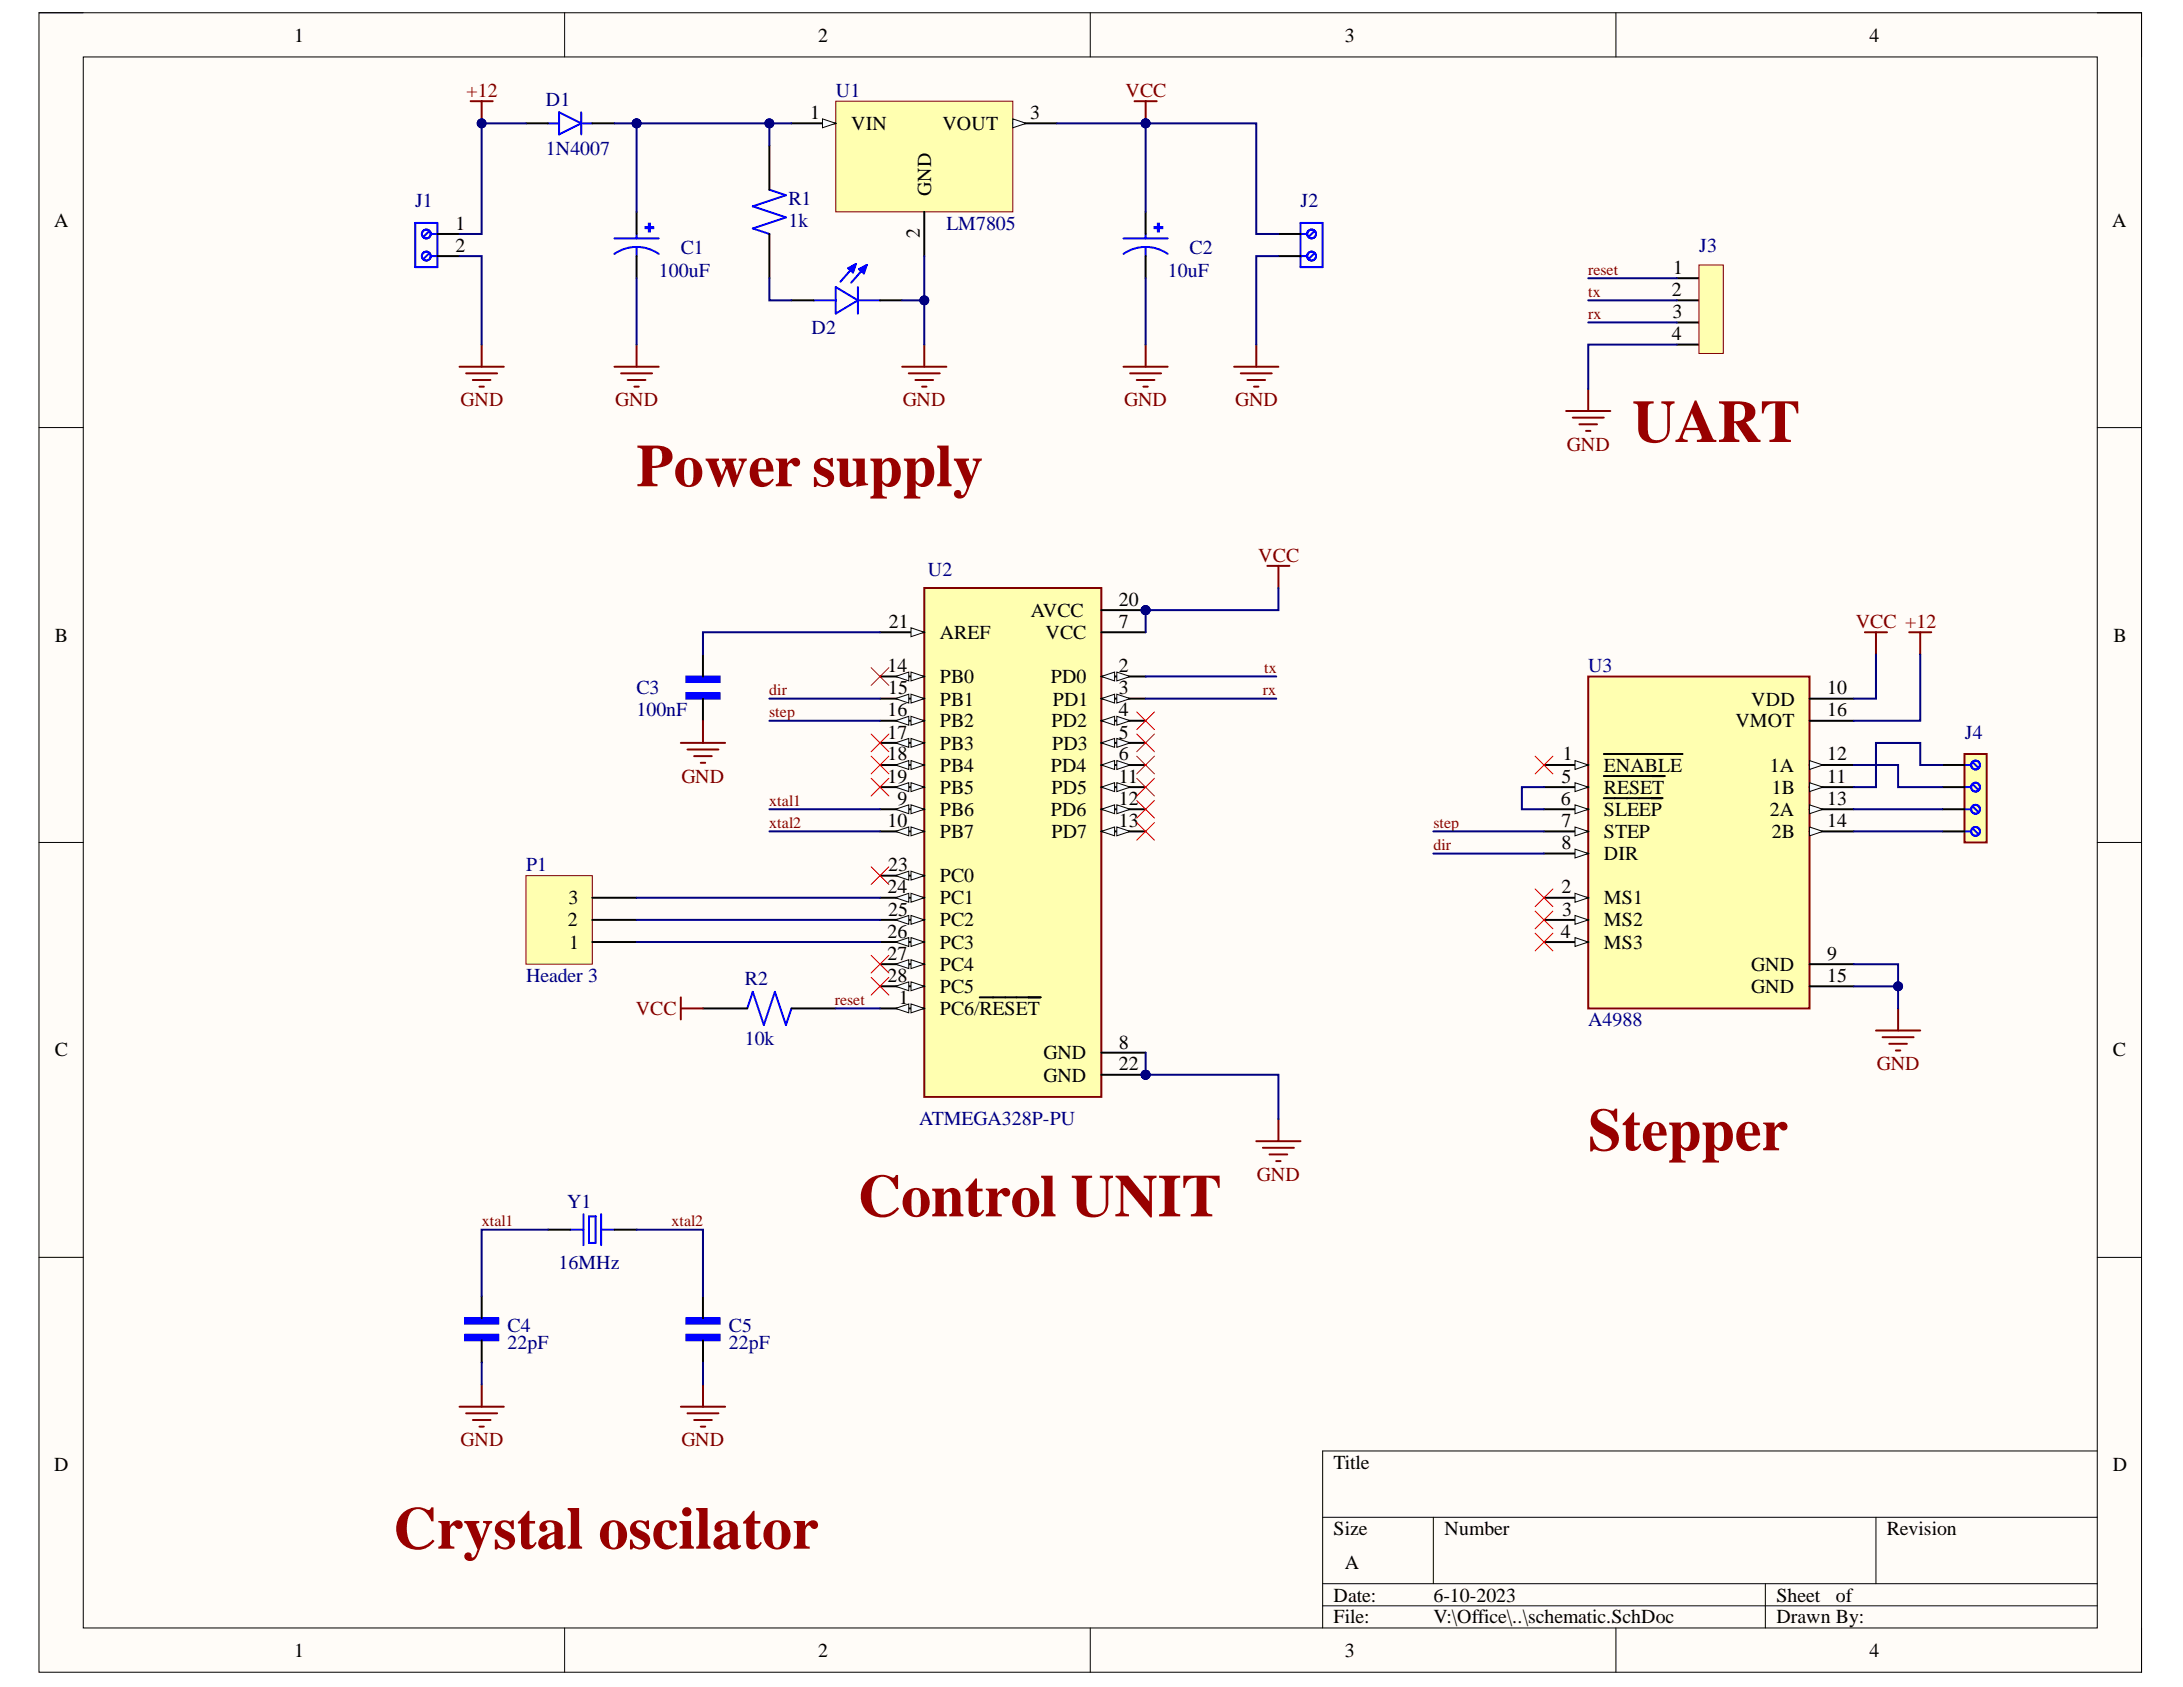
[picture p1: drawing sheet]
<svg xmlns="http://www.w3.org/2000/svg" width="279mm" height="216mm" viewBox="0 0 279 216" stroke-linecap="round" stroke-linejoin="round" font-family="sans-serif">
<defs><g id="words">
<g font-size="7.7" fill="#980000">
<text x="208.9" y="56.6">UART</text>
<text x="81.5" y="62.2">Power supply</text>
<text x="203.3" y="147.2">Stepper</text>
<text x="109.8" y="155.7">Control UNIT</text>
<text x="50.3" y="198.2">Crystal oscilator</text>
</g>
<g font-size="2.5">
<text x="37.6" y="5.3">1</text>
<text x="104.7" y="5.3">2</text>
<text x="172.1" y="5.3">3</text>
<text x="239.3" y="5.3">4</text>
<text x="103.7" y="15.2">1</text>
<text x="108.9" y="16.7">VIN</text>
<text x="120.6" y="16.7">VOUT</text>
<text x="131.9" y="15.2">3</text>
<text x="6.9" y="29">A</text>
<text x="58.3" y="29.4">1</text>
<text x="119.2" y="25.1" transform="rotate(-90 119.2 25.1)">GND</text>
<text x="270.3" y="29">A</text>
<text x="58.3" y="32.2">2</text>
<text x="117.7" y="30.5" transform="rotate(-90 117.7 30.5)">2</text>
<text x="214.2" y="35.1">1</text>
<text x="214" y="37.9">2</text>
<text x="214.1" y="40.8">3</text>
<text x="214" y="43.5">4</text>
<text x="143.2" y="77.5">20</text>
<text x="7" y="82.1">B</text>
<text x="113.8" y="80.3">21</text>
<text x="120.3" y="81.8">AREF</text>
<text x="132" y="79">AVCC</text>
<text x="133.8" y="81.8">VCC</text>
<text x="143.2" y="80.3">7</text>
<text x="270.5" y="82.1">B</text>
<text x="113.6" y="86">14</text>
<text x="113.7" y="88.9">15</text>
<text x="120.3" y="87.4">PB0</text>
<text x="134.5" y="87.4">PD0</text>
<text x="143.2" y="86">2</text>
<text x="143.2" y="88.9">3</text>
<text x="233.9" y="88.9">10</text>
<text x="113.6" y="91.7">16</text>
<text x="113.6" y="94.5">17</text>
<text x="120.3" y="90.3">PB1</text>
<text x="120.3" y="93.1">PB2</text>
<text x="120.3" y="96">PB3</text>
<text x="134.6" y="93.1">PD2</text>
<text x="134.7" y="96">PD3</text>
<text x="134.7" y="90.3">PD1</text>
<text x="143.2" y="91.7">4</text>
<text x="143.2" y="94.5">5</text>
<text x="222.1" y="93.1">VMOT</text>
<text x="224.1" y="90.3">VDD</text>
<text x="233.9" y="91.7">16</text>
<text x="113.6" y="97.3">18</text>
<text x="113.6" y="100.2">19</text>
<text x="120.3" y="98.8">PB4</text>
<text x="120.3" y="101.6">PB5</text>
<text x="134.5" y="98.8">PD4</text>
<text x="134.6" y="101.6">PD5</text>
<text x="143.2" y="97.3">6</text>
<text x="143.2" y="100.2">11</text>
<text x="199.9" y="100.2">5</text>
<text x="200" y="97.3">1</text>
<text x="205.3" y="98.8">ENABLE</text>
<text x="205.3" y="101.6">RESET</text>
<text x="226.5" y="98.8">1A</text>
<text x="226.8" y="101.6">1B</text>
<text x="233.9" y="97.3">12</text>
<text x="233.9" y="100.2">11</text>
<text x="113.6" y="105.9">10</text>
<text x="114.9" y="103">9</text>
<text x="120.3" y="104.4">PB6</text>
<text x="120.3" y="107.3">PB7</text>
<text x="134.5" y="104.4">PD6</text>
<text x="134.6" y="107.3">PD7</text>
<text x="143.2" y="103">12</text>
<text x="143.2" y="105.9">13</text>
<text x="199.8" y="103">6</text>
<text x="199.9" y="105.9">7</text>
<text x="205.3" y="104.4">SLEEP</text>
<text x="205.3" y="107.3">STEP</text>
<text x="226.5" y="104.4">2A</text>
<text x="226.8" y="107.3">2B</text>
<text x="233.9" y="103">13</text>
<text x="233.9" y="105.9">14</text>
<text x="113.7" y="111.5">23</text>
<text x="120.3" y="112.9">PC0</text>
<text x="199.9" y="108.7">8</text>
<text x="205.3" y="110.1">DIR</text>
<text x="72.7" y="118.5">2</text>
<text x="72.7" y="115.8">3</text>
<text x="113.6" y="114.3">24</text>
<text x="113.6" y="120">26</text>
<text x="113.7" y="117.2">25</text>
<text x="120.3" y="115.8">PC1</text>
<text x="120.3" y="118.5">PC2</text>
<text x="199.8" y="120">4</text>
<text x="199.9" y="114.3">2</text>
<text x="200" y="117.2">3</text>
<text x="205.3" y="115.8">MS1</text>
<text x="205.3" y="118.5">MS2</text>
<text x="72.8" y="121.4">1</text>
<text x="113.6" y="122.9">27</text>
<text x="113.6" y="125.6">28</text>
<text x="120.3" y="121.4">PC3</text>
<text x="120.3" y="124.2">PC4</text>
<text x="205.3" y="121.4">MS3</text>
<text x="224.1" y="124.2">GND</text>
<text x="233.9" y="122.9">9</text>
<text x="233.9" y="125.6">15</text>
<text x="115" y="128.5">1</text>
<text x="120.3" y="127.1">PC5</text>
<text x="120.3" y="129.9">PC6/RESET</text>
<text x="224.1" y="127.1">GND</text>
<text x="7" y="135.2">C</text>
<text x="133.6" y="135.5">GND</text>
<text x="143.2" y="134.2">8</text>
<text x="143.2" y="137">22</text>
<text x="270.4" y="135.2">C</text>
<text x="133.6" y="138.4">GND</text>
<text x="6.9" y="188.3">D</text>
<text x="170.7" y="188">Title</text>
<text x="270.4" y="188.3">D</text>
<text x="170.7" y="196.4">Size</text>
<text x="184.9" y="196.4">Number</text>
<text x="241.5" y="196.4">Revision</text>
<text x="172.1" y="200.7">A</text>
<text x="170.7" y="205">Date:</text>
<text x="170.7" y="207.8">File:</text>
<text x="183.5" y="205">6-10-2023</text>
<text x="183.5" y="207.8">V:\Office\..\schematic.SchDoc</text>
<text x="227.4" y="205">Sheet</text>
<text x="227.4" y="207.8">Drawn By:</text>
<text x="235" y="205">of</text>
<text x="37.6" y="212.1">1</text>
<text x="104.7" y="212.1">2</text>
<text x="172.1" y="212.1">3</text>
<text x="239.3" y="212.1">4</text>
</g>
<g font-size="2.5" fill="#800000">
<text x="59.7" y="12.4">+12</text>
<text x="144" y="12.4">VCC</text>
<text x="59" y="52">GND</text>
<text x="78.7" y="52">GND</text>
<text x="115.5" y="52">GND</text>
<text x="143.9" y="52">GND</text>
<text x="158.1" y="52">GND</text>
<text x="200.5" y="57.7">GND</text>
<text x="161" y="71.9">VCC</text>
<text x="237.5" y="80.3">VCC +12</text>
<text x="87.2" y="100.2">GND</text>
<text x="81.4" y="129.9">VCC</text>
<text x="240.2" y="137">GND</text>
<text x="160.9" y="151.2">GND</text>
<text x="59" y="185.1">GND</text>
<text x="87.2" y="185.1">GND</text>
</g>
<g font-size="2.5" fill="#000080">
<text x="69.9" y="13.5">D1</text>
<text x="107" y="12.4">U1</text>
<text x="69.9" y="19.8">1N4007</text>
<text x="53.1" y="26.5">J1</text>
<text x="100.9" y="26.3">R1</text>
<text x="100.9" y="29.1">1k</text>
<text x="121.1" y="29.4">LM7805</text>
<text x="166.5" y="26.5">J2</text>
<text x="84.3" y="35.4">100uF</text>
<text x="87.1" y="32.5">C1</text>
<text x="149.5" y="35.4">10uF</text>
<text x="152.3" y="32.5">C2</text>
<text x="217.5" y="32.2">J3</text>
<text x="103.9" y="42.7">D2</text>
<text x="118.8" y="73.7">U2</text>
<text x="81.5" y="88.9">C3</text>
<text x="203.3" y="86">U3</text>
<text x="81.5" y="91.7">100nF</text>
<text x="251.5" y="94.5">J4</text>
<text x="67.3" y="111.5">P1</text>
<text x="67.3" y="125.6">Header 3</text>
<text x="95.3" y="126.1">R2</text>
<text x="203.3" y="131.3">A4988</text>
<text x="95.3" y="133.8">10k</text>
<text x="117.7" y="144">ATMEGA328P-PU</text>
<text x="72.6" y="154.6">Y1</text>
<text x="71.5" y="162.3">16MHz</text>
<text x="65" y="170.5">C4</text>
<text x="65" y="172.7">22pF</text>
<text x="93.3" y="170.5">C5</text>
<text x="93.3" y="172.7">22pF</text>
</g>
<g font-size="2" fill="#800000">
<text x="203.3" y="35.2">reset</text>
<text x="203.3" y="38">tx</text>
<text x="203.3" y="40.8">rx</text>
<text x="98.5" y="88.9">dir</text>
<text x="161.6" y="88.9">rx</text>
<text x="161.8" y="86.2">tx</text>
<text x="98.5" y="91.8">step</text>
<text x="98.5" y="103.2">xtal1</text>
<text x="98.5" y="105.9">xtal2</text>
<text x="183.5" y="105.9">step</text>
<text x="183.5" y="108.8">dir</text>
<text x="106.8" y="128.6">reset</text>
<text x="61.7" y="156.9">xtal1</text>
<text x="85.9" y="156.9">xtal2</text>
</g>
</g></defs>
<path d="M5 1.6h269.1v212.4h-269.1z" fill-rule="evenodd" fill="#fffcf8"/>
<path d="M5 1.6h269.1v212.4h-269.1z" fill="none" stroke="#000" stroke-width=".13"/>
<path d="M10.7 7.3h257.7v201h-257.7z" fill-rule="evenodd" fill="#fffcf8"/>
<g fill="none" stroke="#000" stroke-width=".13">
<path d="M5 1.6h5.7M10.7 7.3h257.7v201h-257.7zM72.3 1.6v5.7M139.5 1.6v5.7M206.8 1.6v5.7M268.4 1.6h5.7v5.7M5 54.7h5.7M268.4 54.7h5.7M5 107.8h5.7M268.4 107.8h5.7M5 160.9h5.7M268.4 160.9h5.7"/>
<path d="M169.3 194.2h99.1M183.5 194.2v8.5M240.1 194.2v8.5M268.4 185.7h-99.1v22.6M72.3 208.3v5.7M139.5 208.3v5.7M169.3 202.7h99.1M169.3 205.5h99.1M206.8 208.3v5.7M225.9 202.7v5.6M274.1 208.3v5.7"/>
</g>
<circle cx="146.6" cy="78.1" r=".57" fill="#000080"/>
<circle cx="146.6" cy="78.1" r=".57" fill="none" stroke="#000080" stroke-width=".13"/>
<circle cx="146.6" cy="137.5" r=".57" fill="#000080"/>
<circle cx="146.6" cy="137.5" r=".57" fill="none" stroke="#000080" stroke-width=".13"/>
<path d="M118.3 75.3h22.7v65.1h-22.7z" fill-rule="evenodd" fill="#ffffb0"/>
<path d="M118.3 75.3h22.7v65.1h-22.7z" fill="none" stroke="#800000" stroke-width=".25"/>
<path d="M112.6 80.9h5.7" fill="none" stroke="#000" stroke-width=".25"/>
<path d="M116.6 80.3l1.7 .6-1.7 .6z" fill="#f8fcff"/>
<path d="M116.6 80.3l1.7 .6-1.7 .6z" fill="none" stroke="#000" stroke-width=".13"/>
<path d="M112.6 86.6h5.7" fill="none" stroke="#000" stroke-width=".25"/>
<path d="M116.6 86l1.7 .6-1.7 .5z" fill="#f8fcff"/>
<path d="M116.6 86l1.7 .6-1.7 .5z" fill="none" stroke="#000" stroke-width=".13"/>
<path d="M114.6 86.6l1.7-.6v1.1z" fill="#f8fcff"/>
<path d="M114.6 86.6l1.7-.6v1.1z" fill="none" stroke="#000" stroke-width=".13"/>
<path d="M112.6 89.4h5.7" fill="none" stroke="#000" stroke-width=".25"/>
<path d="M116.6 88.8l1.7 .6-1.7 .6z" fill="#f8fcff"/>
<path d="M116.6 88.8l1.7 .6-1.7 .6z" fill="none" stroke="#000" stroke-width=".13"/>
<path d="M114.6 89.4l1.7-.6v1.2z" fill="#f8fcff"/>
<path d="M114.6 89.4l1.7-.6v1.2z" fill="none" stroke="#000" stroke-width=".13"/>
<path d="M112.6 92.2h5.7" fill="none" stroke="#000" stroke-width=".25"/>
<path d="M116.6 91.7l1.7 .5-1.7 .6z" fill="#f8fcff"/>
<path d="M116.6 91.7l1.7 .5-1.7 .6z" fill="none" stroke="#000" stroke-width=".13"/>
<path d="M114.6 92.2l1.7-.5v1.1z" fill="#f8fcff"/>
<path d="M114.6 92.2l1.7-.5v1.1z" fill="none" stroke="#000" stroke-width=".13"/>
<path d="M112.6 95.1h5.7" fill="none" stroke="#000" stroke-width=".25"/>
<path d="M116.6 94.5l1.7 .6-1.7 .5z" fill="#f8fcff"/>
<path d="M116.6 94.5l1.7 .6-1.7 .5z" fill="none" stroke="#000" stroke-width=".13"/>
<path d="M114.6 95.1l1.7-.6v1.1z" fill="#f8fcff"/>
<path d="M114.6 95.1l1.7-.6v1.1z" fill="none" stroke="#000" stroke-width=".13"/>
<path d="M112.6 97.9h5.7" fill="none" stroke="#000" stroke-width=".25"/>
<path d="M116.6 97.3l1.7 .6-1.7 .6z" fill="#f8fcff"/>
<path d="M116.6 97.3l1.7 .6-1.7 .6z" fill="none" stroke="#000" stroke-width=".13"/>
<path d="M114.6 97.9l1.7-.6v1.2z" fill="#f8fcff"/>
<path d="M114.6 97.9l1.7-.6v1.2z" fill="none" stroke="#000" stroke-width=".13"/>
<path d="M112.6 100.7h5.7" fill="none" stroke="#000" stroke-width=".25"/>
<path d="M116.6 100.2l1.7 .5-1.7 .6z" fill="#f8fcff"/>
<path d="M116.6 100.2l1.7 .5-1.7 .6z" fill="none" stroke="#000" stroke-width=".13"/>
<path d="M114.6 100.7l1.7-.5v1.1z" fill="#f8fcff"/>
<path d="M114.6 100.7l1.7-.5v1.1z" fill="none" stroke="#000" stroke-width=".13"/>
<path d="M112.6 103.6h5.7" fill="none" stroke="#000" stroke-width=".25"/>
<path d="M116.6 103l1.7 .6-1.7 .5z" fill="#f8fcff"/>
<path d="M116.6 103l1.7 .6-1.7 .5z" fill="none" stroke="#000" stroke-width=".13"/>
<path d="M114.6 103.6l1.7-.6v1.1z" fill="#f8fcff"/>
<path d="M114.6 103.6l1.7-.6v1.1z" fill="none" stroke="#000" stroke-width=".13"/>
<path d="M112.6 106.4h5.7" fill="none" stroke="#000" stroke-width=".25"/>
<path d="M116.6 105.8l1.7 .6-1.7 .6z" fill="#f8fcff"/>
<path d="M116.6 105.8l1.7 .6-1.7 .6z" fill="none" stroke="#000" stroke-width=".13"/>
<path d="M114.6 106.4l1.7-.6v1.2z" fill="#f8fcff"/>
<path d="M114.6 106.4l1.7-.6v1.2z" fill="none" stroke="#000" stroke-width=".13"/>
<path d="M112.6 112.1h5.7" fill="none" stroke="#000" stroke-width=".25"/>
<path d="M116.6 111.5l1.7 .6-1.7 .5z" fill="#f8fcff"/>
<path d="M116.6 111.5l1.7 .6-1.7 .5z" fill="none" stroke="#000" stroke-width=".13"/>
<path d="M114.6 112.1l1.7-.6v1.1z" fill="#f8fcff"/>
<path d="M114.6 112.1l1.7-.6v1.1z" fill="none" stroke="#000" stroke-width=".13"/>
<path d="M112.6 114.9h5.7" fill="none" stroke="#000" stroke-width=".25"/>
<path d="M116.6 114.3l1.7 .6-1.7 .6z" fill="#f8fcff"/>
<path d="M116.6 114.3l1.7 .6-1.7 .6z" fill="none" stroke="#000" stroke-width=".13"/>
<path d="M114.6 114.9l1.7-.6v1.2z" fill="#f8fcff"/>
<path d="M114.6 114.9l1.7-.6v1.2z" fill="none" stroke="#000" stroke-width=".13"/>
<path d="M112.6 117.7h5.7" fill="none" stroke="#000" stroke-width=".25"/>
<path d="M116.6 117.2l1.7 .5-1.7 .6z" fill="#f8fcff"/>
<path d="M116.6 117.2l1.7 .5-1.7 .6z" fill="none" stroke="#000" stroke-width=".13"/>
<path d="M114.6 117.7l1.7-.5v1.1z" fill="#f8fcff"/>
<path d="M114.6 117.7l1.7-.5v1.1z" fill="none" stroke="#000" stroke-width=".13"/>
<path d="M112.6 120.6h5.7" fill="none" stroke="#000" stroke-width=".25"/>
<path d="M116.6 120l1.7 .6-1.7 .5z" fill="#f8fcff"/>
<path d="M116.6 120l1.7 .6-1.7 .5z" fill="none" stroke="#000" stroke-width=".13"/>
<path d="M114.6 120.6l1.7-.6v1.1z" fill="#f8fcff"/>
<path d="M114.6 120.6l1.7-.6v1.1z" fill="none" stroke="#000" stroke-width=".13"/>
<path d="M112.6 123.4h5.7" fill="none" stroke="#000" stroke-width=".25"/>
<path d="M116.6 122.8l1.7 .6-1.7 .6z" fill="#f8fcff"/>
<path d="M116.6 122.8l1.7 .6-1.7 .6z" fill="none" stroke="#000" stroke-width=".13"/>
<path d="M114.6 123.4l1.7-.6v1.2z" fill="#f8fcff"/>
<path d="M114.6 123.4l1.7-.6v1.2z" fill="none" stroke="#000" stroke-width=".13"/>
<path d="M112.6 126.2h5.7" fill="none" stroke="#000" stroke-width=".25"/>
<path d="M116.6 125.7l1.7 .5-1.7 .6z" fill="#f8fcff"/>
<path d="M116.6 125.7l1.7 .5-1.7 .6z" fill="none" stroke="#000" stroke-width=".13"/>
<path d="M114.6 126.2l1.7-.5v1.1z" fill="#f8fcff"/>
<path d="M114.6 126.2l1.7-.5v1.1z" fill="none" stroke="#000" stroke-width=".13"/>
<path d="M112.6 129.1h5.7" fill="none" stroke="#000" stroke-width=".25"/>
<path d="M116.6 128.5l1.7 .6-1.7 .5z" fill="#f8fcff"/>
<path d="M116.6 128.5l1.7 .6-1.7 .5z" fill="none" stroke="#000" stroke-width=".13"/>
<path d="M114.6 129.1l1.7-.6v1.1z" fill="#f8fcff"/>
<path d="M114.6 129.1l1.7-.6v1.1z" fill="none" stroke="#000" stroke-width=".13"/>
<path d="M141 78.1h5.6M125.4 127.6h7.8" fill="none" stroke="#000" stroke-width=".25"/>
<circle cx="146.6" cy="78.1" r=".57" fill="#000080"/>
<circle cx="146.6" cy="78.1" r=".57" fill="none" stroke="#000080" stroke-width=".13"/>
<path d="M141 80.9h5.6M141 86.6h5.6" fill="none" stroke="#000" stroke-width=".25"/>
<path d="M141 86.6l1.7-.6v1.1z" fill="#f8fcff"/>
<path d="M141 86.6l1.7-.6v1.1z" fill="none" stroke="#000" stroke-width=".13"/>
<path d="M142.9 86l1.7 .6-1.7 .5z" fill="#f8fcff"/>
<path d="M142.9 86l1.7 .6-1.7 .5z" fill="none" stroke="#000" stroke-width=".13"/>
<path d="M141 89.4h5.6" fill="none" stroke="#000" stroke-width=".25"/>
<path d="M141 89.4l1.7-.6v1.2z" fill="#f8fcff"/>
<path d="M141 89.4l1.7-.6v1.2z" fill="none" stroke="#000" stroke-width=".13"/>
<path d="M142.9 88.8l1.7 .6-1.7 .6z" fill="#f8fcff"/>
<path d="M142.9 88.8l1.7 .6-1.7 .6z" fill="none" stroke="#000" stroke-width=".13"/>
<path d="M141 92.2h5.6" fill="none" stroke="#000" stroke-width=".25"/>
<path d="M141 92.2l1.7-.5v1.1z" fill="#f8fcff"/>
<path d="M141 92.2l1.7-.5v1.1z" fill="none" stroke="#000" stroke-width=".13"/>
<path d="M142.9 91.7l1.7 .5-1.7 .6z" fill="#f8fcff"/>
<path d="M142.9 91.7l1.7 .5-1.7 .6z" fill="none" stroke="#000" stroke-width=".13"/>
<path d="M141 95.1h5.6" fill="none" stroke="#000" stroke-width=".25"/>
<path d="M141 95.1l1.7-.6v1.1z" fill="#f8fcff"/>
<path d="M141 95.1l1.7-.6v1.1z" fill="none" stroke="#000" stroke-width=".13"/>
<path d="M142.9 94.5l1.7 .6-1.7 .5z" fill="#f8fcff"/>
<path d="M142.9 94.5l1.7 .6-1.7 .5z" fill="none" stroke="#000" stroke-width=".13"/>
<path d="M141 97.9h5.6" fill="none" stroke="#000" stroke-width=".25"/>
<path d="M141 97.9l1.7-.6v1.2z" fill="#f8fcff"/>
<path d="M141 97.9l1.7-.6v1.2z" fill="none" stroke="#000" stroke-width=".13"/>
<path d="M142.9 97.3l1.7 .6-1.7 .6z" fill="#f8fcff"/>
<path d="M142.9 97.3l1.7 .6-1.7 .6z" fill="none" stroke="#000" stroke-width=".13"/>
<path d="M141 100.7h5.6" fill="none" stroke="#000" stroke-width=".25"/>
<path d="M141 100.7l1.7-.5v1.1z" fill="#f8fcff"/>
<path d="M141 100.7l1.7-.5v1.1z" fill="none" stroke="#000" stroke-width=".13"/>
<path d="M142.9 100.2l1.7 .5-1.7 .6z" fill="#f8fcff"/>
<path d="M142.9 100.2l1.7 .5-1.7 .6z" fill="none" stroke="#000" stroke-width=".13"/>
<path d="M141 103.6h5.6" fill="none" stroke="#000" stroke-width=".25"/>
<path d="M141 103.6l1.7-.6v1.1z" fill="#f8fcff"/>
<path d="M141 103.6l1.7-.6v1.1z" fill="none" stroke="#000" stroke-width=".13"/>
<path d="M142.9 103l1.7 .6-1.7 .5z" fill="#f8fcff"/>
<path d="M142.9 103l1.7 .6-1.7 .5z" fill="none" stroke="#000" stroke-width=".13"/>
<path d="M141 106.4h5.6" fill="none" stroke="#000" stroke-width=".25"/>
<path d="M141 106.4l1.7-.6v1.2z" fill="#f8fcff"/>
<path d="M141 106.4l1.7-.6v1.2z" fill="none" stroke="#000" stroke-width=".13"/>
<path d="M142.9 105.8l1.7 .6-1.7 .6z" fill="#f8fcff"/>
<path d="M142.9 105.8l1.7 .6-1.7 .6z" fill="none" stroke="#000" stroke-width=".13"/>
<path d="M141 134.7h5.6M141 137.5h5.6" fill="none" stroke="#000" stroke-width=".25"/>
<circle cx="146.6" cy="137.5" r=".57" fill="#000080"/>
<circle cx="146.6" cy="137.5" r=".57" fill="none" stroke="#000080" stroke-width=".13"/>
<path d="M162.2 72.4h2.8M163.6 72.4v2.9" fill="none" stroke="#800000" stroke-width=".25"/>
<path d="M87.8 86.6h4.3v.7h-4.3z" fill-rule="evenodd" fill="#00f"/>
<path d="M87.8 86.6h4.3v.7h-4.3z" fill="none" stroke="#00f" stroke-width=".25"/>
<path d="M87.8 88.7h4.3v.7h-4.3z" fill-rule="evenodd" fill="#00f"/>
<path d="M87.8 88.7h4.3v.7h-4.3zM95.6 129.1l.7-2.2 1.5 4.3 1.4-4.3 1.4 4.3 .7-2.1M73 157.4h1.7M74.7 155.4v4M75.4 155.7h.8v3.4h-.8zM76.9 157.4h1.7M76.9 155.4v4" fill="none" stroke="#00f" stroke-width=".25"/>
<path d="M90 83.7v2.9M90 89.4v2.8M90 129.1h5.6M101.3 129.1h5.7M70.1 157.4h2.9M78.6 157.4h2.9" fill="none" stroke="#000" stroke-width=".25"/>
<path d="M87.1 95.1h5.7M88 95.9h4M88.8 96.8h2.3M89.7 97.6h.6M90 92.2v2.9M87.1 127.6v2.9M87.1 129.1h2.9M160.8 146h5.7M161.6 146.9h4M162.5 147.7h2.3M163.3 148.6h.6M163.6 143.2v2.8" fill="none" stroke="#800000" stroke-width=".25"/>
<path d="M59.5 168.7h4.3v.7h-4.3z" fill-rule="evenodd" fill="#00f"/>
<path d="M59.5 168.7h4.3v.7h-4.3z" fill="none" stroke="#00f" stroke-width=".25"/>
<path d="M59.5 170.8h4.3v.7h-4.3z" fill-rule="evenodd" fill="#00f"/>
<path d="M59.5 170.8h4.3v.7h-4.3z" fill="none" stroke="#00f" stroke-width=".25"/>
<path d="M61.6 165.9v2.8M61.7 171.5v2.9" fill="none" stroke="#000" stroke-width=".25"/>
<path d="M87.8 168.7h4.3v.7h-4.3z" fill-rule="evenodd" fill="#00f"/>
<path d="M87.8 168.7h4.3v.7h-4.3z" fill="none" stroke="#00f" stroke-width=".25"/>
<path d="M87.8 170.8h4.3v.7h-4.3z" fill-rule="evenodd" fill="#00f"/>
<path d="M87.8 170.8h4.3v.7h-4.3z" fill="none" stroke="#00f" stroke-width=".25"/>
<path d="M214.6 35.6h2.8M214.6 38.4h2.8M214.6 41.3h2.8M214.6 44.1h2.8M90 165.9v2.8M90 171.5v2.9" fill="none" stroke="#000" stroke-width=".25"/>
<path d="M61.7 177.2v2.8M90 177.2v2.8M58.8 180h5.7M59.7 180.9h3.9M60.5 181.7h2.3M61.4 182.6h.5M87.1 180h5.7M88 180.9h4M88.8 181.7h2.3M89.7 182.6h.6" fill="none" stroke="#800000" stroke-width=".25"/>
<path d="M145.5 96.8l2.3 2.2M145.5 99.6l2.3 2.3M147.8 96.8l-2.3 2.2M147.8 99.6l-2.3 2.3M111.5 110.9l2.3 2.3M113.8 110.9l-2.3 2.3M111.5 122.3l2.3 2.2M111.5 125.1l2.3 2.3M113.8 122.3l-2.3 2.2M113.8 125.1l-2.3 2.3" fill="none" stroke="#f00" stroke-width=".13"/>
<path d="M217.4 33.9h3.2v11.3h-3.2z" fill-rule="evenodd" fill="#ffffb0"/>
<path d="M217.4 33.9h3.2v11.3h-3.2z" fill="none" stroke="#800000" stroke-width=".13"/>
<path d="M115.5 46.9h5.6M116.3 47.8h4M117.2 48.6h2.2M118 49.5h.6M118.3 44.1v2.8M200.4 52.6h5.7M201.3 53.4h4M202.1 54.3h2.3M203 55.1h.6M203.3 49.8v2.8" fill="none" stroke="#800000" stroke-width=".25"/>
<path d="M111.5 85.4l2.3 2.3M111.5 99.6l2.3 2.3M111.5 93.9l2.3 2.3M111.5 96.8l2.3 2.2M113.8 85.4l-2.3 2.3M113.8 99.6l-2.3 2.3M113.8 93.9l-2.3 2.3M113.8 96.8l-2.3 2.2M145.5 93.9l2.3 2.3M145.5 91.1l2.3 2.3M147.8 93.9l-2.3 2.3M147.8 91.1l-2.3 2.3" fill="none" stroke="#f00" stroke-width=".13"/>
<g fill="none" stroke="#00f" stroke-width=".25">
<path d="M98.5 24.3l2.1 .7-4.3 1.4 4.3 1.4-4.3 1.4 2.2 .7M104.1 38.4h2.9M107 36.7l2.8 1.7-2.8 1.7zM109 34.2l-.2 .2M109.1 34.1h.1v.8M109.5 33.8l-1.9 2.3M109.5 33.8l-.9 .5 .6 .6M109.5 33.8l-.3 1.1M109.8 36.7v3.4M109.8 38.4h2.8M110.4 34.4l-.3 .1M110.5 34.2h.1v.8"/>
<path d="M110.9 33.9l-2 2.3M110.9 33.9l-1 .5 .7 .6M110.9 33.9l-.3 1.1"/>
</g>
<path d="M98.5 18.6v5.7M98.5 29.9v5.7M101.3 38.4h2.8M112.6 38.4h2.9" fill="none" stroke="#000" stroke-width=".25"/>
<path d="M83 28.6h.2v1h-.2z" fill-rule="evenodd" fill="#00f"/>
<path d="M83 28.6h.2v1h-.2z" fill="none" stroke="#00f" stroke-width=".25"/>
<path d="M82.6 29.1h1v.1h-1z" fill-rule="evenodd" fill="#00f"/>
<path d="M78.6 32.5a4.9 4.9 0 0 1 5.7 0M78.6 30.5h5.7M81.5 29.9v.6M81.5 31.6v1.2M82.6 29.1h1v.1h-1z" fill="none" stroke="#00f" stroke-width=".25"/>
<path d="M81.5 27.1v2.8M81.5 32.8v2.8" fill="none" stroke="#000" stroke-width=".25"/>
<path d="M78.6 46.9h5.7M79.5 47.8h4M80.3 48.6h2.3M81.2 49.5h.6M81.5 44.1v2.8" fill="none" stroke="#800000" stroke-width=".25"/>
<path d="M148.2 28.6h.1v1h-.1z" fill-rule="evenodd" fill="#00f"/>
<path d="M148.2 28.6h.1v1h-.1z" fill="none" stroke="#00f" stroke-width=".25"/>
<path d="M147.8 29.1h1v.1h-1z" fill-rule="evenodd" fill="#00f"/>
<path d="M143.8 32.5a4.9 4.9 0 0 1 5.7 0M143.8 30.5h5.7M146.6 29.9v.6M146.6 31.6v1.2M147.8 29.1h1v.1h-1z" fill="none" stroke="#00f" stroke-width=".25"/>
<path d="M146.6 27.1v2.8M146.6 32.8v2.8" fill="none" stroke="#000" stroke-width=".25"/>
<path d="M145.2 13h2.8M146.6 13v2.8M58.8 46.9h5.7M59.7 47.8h3.9M60.5 48.6h2.3M61.4 49.5h.5M61.6 44.1v2.8M143.8 46.9h5.7M144.6 47.8h4M145.5 48.6h2.3M146.3 49.5h.6M146.6 44.1v2.8" fill="none" stroke="#800000" stroke-width=".25"/>
<circle cx="146.6" cy="15.8" r=".57" fill="#000080"/>
<circle cx="146.6" cy="15.8" r=".57" fill="none" stroke="#000080" stroke-width=".13"/>
<path d="M107 13h22.6v14.1h-22.6z" fill-rule="evenodd" fill="#ffffb0"/>
<path d="M107 13h22.6v14.1h-22.6z" fill="none" stroke="#800000" stroke-width=".13"/>
<path d="M101.3 15.8h5.7" fill="none" stroke="#000" stroke-width=".25"/>
<path d="M105.3 15.2l1.7 .6-1.7 .6z" fill="#f8fcff"/>
<path d="M105.3 15.2l1.7 .6-1.7 .6z" fill="none" stroke="#000" stroke-width=".13"/>
<path d="M129.6 15.8h5.7" fill="none" stroke="#000" stroke-width=".25"/>
<path d="M129.6 15.2l1.7 .6-1.7 .6z" fill="#f8fcff"/>
<path d="M129.6 15.2l1.7 .6-1.7 .6z" fill="none" stroke="#000" stroke-width=".13"/>
<path d="M67.3 15.8h2.8M75.8 15.8h2.8M118.3 27.1v5.7" fill="none" stroke="#000" stroke-width=".25"/>
<path d="M70.1 15.8h1.5M71.6 14.4l2.8 1.4-2.8 1.4zM74.4 14.4v2.8M74.4 15.8h1.4" fill="none" stroke="#00f" stroke-width=".25"/>
<path d="M60.2 13h2.9M61.6 13v2.8" fill="none" stroke="#800000" stroke-width=".25"/>
<circle cx="61.6" cy="15.8" r=".57" fill="#000080"/>
<circle cx="61.6" cy="15.8" r=".57" fill="none" stroke="#000080" stroke-width=".13"/>
<path d="M203.3 86.6h28.3v42.5h-28.3z" fill-rule="evenodd" fill="#ffffb0"/>
<path d="M203.3 86.6h28.3v42.5h-28.3z" fill="none" stroke="#800000" stroke-width=".25"/>
<path d="M197.6 97.9h5.7" fill="none" stroke="#000" stroke-width=".25"/>
<path d="M201.6 97.3l1.7 .6-1.7 .6z" fill="#f8fcff"/>
<path d="M201.6 97.3l1.7 .6-1.7 .6z" fill="none" stroke="#000" stroke-width=".13"/>
<path d="M205.3 96.5h10.1M197.6 100.7h5.7" fill="none" stroke="#000" stroke-width=".25"/>
<path d="M201.6 100.2l1.7 .5-1.7 .6z" fill="#f8fcff"/>
<path d="M201.6 100.2l1.7 .5-1.7 .6z" fill="none" stroke="#000" stroke-width=".13"/>
<path d="M205.3 99.3h7.8M197.6 103.6h5.7" fill="none" stroke="#000" stroke-width=".25"/>
<path d="M201.6 103l1.7 .6-1.7 .5z" fill="#f8fcff"/>
<path d="M201.6 103l1.7 .6-1.7 .5z" fill="none" stroke="#000" stroke-width=".13"/>
<path d="M197.6 106.4h5.7M205.3 102.2h7.5" fill="none" stroke="#000" stroke-width=".25"/>
<path d="M201.6 105.8l1.7 .6-1.7 .6z" fill="#f8fcff"/>
<path d="M201.6 105.8l1.7 .6-1.7 .6z" fill="none" stroke="#000" stroke-width=".13"/>
<path d="M197.6 109.2h5.7" fill="none" stroke="#000" stroke-width=".25"/>
<path d="M201.6 108.7l1.7 .5-1.7 .6z" fill="#f8fcff"/>
<path d="M201.6 108.7l1.7 .5-1.7 .6z" fill="none" stroke="#000" stroke-width=".13"/>
<path d="M197.6 114.9h5.7" fill="none" stroke="#000" stroke-width=".25"/>
<path d="M201.6 114.3l1.7 .6-1.7 .6z" fill="#f8fcff"/>
<path d="M201.6 114.3l1.7 .6-1.7 .6z" fill="none" stroke="#000" stroke-width=".13"/>
<path d="M197.6 117.7h5.7" fill="none" stroke="#000" stroke-width=".25"/>
<path d="M201.6 117.2l1.7 .5-1.7 .6z" fill="#f8fcff"/>
<path d="M201.6 117.2l1.7 .5-1.7 .6z" fill="none" stroke="#000" stroke-width=".13"/>
<path d="M197.6 120.6h5.7" fill="none" stroke="#000" stroke-width=".25"/>
<path d="M201.6 120l1.7 .6-1.7 .5z" fill="#f8fcff"/>
<path d="M201.6 120l1.7 .6-1.7 .5z" fill="none" stroke="#000" stroke-width=".13"/>
<path d="M231.6 89.4h5.7M231.6 92.2h5.7M231.6 97.9h5.7" fill="none" stroke="#000" stroke-width=".25"/>
<path d="M231.6 97.3l1.7 .6-1.7 .6z" fill="#f8fcff"/>
<path d="M231.6 97.3l1.7 .6-1.7 .6z" fill="none" stroke="#000" stroke-width=".13"/>
<path d="M231.6 100.7h5.7" fill="none" stroke="#000" stroke-width=".25"/>
<path d="M231.6 100.2l1.7 .5-1.7 .6z" fill="#f8fcff"/>
<path d="M231.6 100.2l1.7 .5-1.7 .6z" fill="none" stroke="#000" stroke-width=".13"/>
<path d="M231.6 103.6h5.7" fill="none" stroke="#000" stroke-width=".25"/>
<path d="M231.6 103l1.7 .6-1.7 .5z" fill="#f8fcff"/>
<path d="M231.6 103l1.7 .6-1.7 .5z" fill="none" stroke="#000" stroke-width=".13"/>
<path d="M231.6 106.4h5.7" fill="none" stroke="#000" stroke-width=".25"/>
<path d="M231.6 105.8l1.7 .6-1.7 .6z" fill="#f8fcff"/>
<path d="M231.6 105.8l1.7 .6-1.7 .6z" fill="none" stroke="#000" stroke-width=".13"/>
<path d="M56 29.9h2.8M56 32.8h2.8M231.6 123.4h5.7M231.6 126.2h5.7" fill="none" stroke="#000" stroke-width=".25"/>
<path d="M238.7 80.9h2.8M240.1 80.9v2.8M244.4 80.9h2.8M245.8 80.9v2.8" fill="none" stroke="#800000" stroke-width=".25"/>
<g fill="none" stroke="#00f" stroke-width=".25">
<path d="M53.1 28.5h2.9v5.7h-2.9zM54.8 29.7l-.5 .5M54.8 32.5l-.5 .6M55.1 29.9h.9M55.1 32.8h.9"/>
<circle cx="54.6" cy="29.9" r=".57"/>
<circle cx="54.6" cy="32.8" r=".57"/>
</g>
<path d="M251.4 96.5h2.9v11.3h-2.9z" fill-rule="evenodd" fill="#ffffb0"/>
<path d="M251.4 96.5h2.9v11.3h-2.9zM240.1 131.9h5.7M240.9 132.7h4M241.8 133.6h2.3M242.7 134.4h.5M242.9 129.1v2.8" fill="none" stroke="#800000" stroke-width=".25"/>
<g fill="none" stroke="#00f" stroke-width=".25">
<path d="M251.4 97.9h.9M252.6 97.6l.5 .6M251.4 100.7h.9M251.4 103.6h.9M251.4 106.4h.9M252.6 100.5l.5 .5M252.6 103.3l.5 .6M252.6 106.1l.5 .6"/>
<circle cx="252.8" cy="97.9" r=".57"/>
<circle cx="252.8" cy="97.9" r=".56"/>
<circle cx="252.8" cy="100.7" r=".57"/>
<circle cx="252.8" cy="106.4" r=".57"/>
<circle cx="252.8" cy="103.6" r=".57"/>
<circle cx="252.8" cy="103.6" r=".56"/>
<circle cx="252.8" cy="106.4" r=".56"/>
<circle cx="252.8" cy="100.7" r=".56"/>
</g>
<path d="M248.6 97.9h2.8M248.6 100.7h2.8M248.6 103.6h2.8M248.6 106.4h2.8" fill="none" stroke="#000" stroke-width=".25"/>
<path d="M196.5 96.8l2.3 2.2M198.8 96.8l-2.3 2.2M196.5 113.8l2.3 2.2M196.5 116.6l2.3 2.3M196.5 119.4l2.3 2.3M198.8 113.8l-2.3 2.2M198.8 116.6l-2.3 2.3M198.8 119.4l-2.3 2.3" fill="none" stroke="#f00" stroke-width=".13"/>
<path d="M67.3 112.1h8.5v11.3h-8.5z" fill-rule="evenodd" fill="#ffffb0"/>
<path d="M67.3 112.1h8.5v11.3h-8.5z" fill="none" stroke="#800000" stroke-width=".13"/>
<path d="M163.6 32.8h2.9M163.6 29.9h2.9M75.8 117.7h5.7M75.8 114.9h5.7M75.8 120.6h5.7" fill="none" stroke="#000" stroke-width=".25"/>
<path d="M145.5 102.4l2.3 2.3M145.5 105.3l2.3 2.2M147.8 102.4l-2.3 2.3M147.8 105.3l-2.3 2.2" fill="none" stroke="#f00" stroke-width=".13"/>
<g fill="none" stroke="#00f" stroke-width=".25">
<path d="M166.5 28.5h2.8v5.7h-2.8zM166.5 32.8h.8M166.5 29.9h.8M168.2 32.5l-.6 .6M168.2 29.7l-.6 .5"/>
<circle cx="167.9" cy="32.8" r=".57"/>
<circle cx="167.9" cy="29.9" r=".57"/>
</g>
<path d="M158 46.9h5.6M158.8 47.8h4M159.7 48.6h2.2M160.5 49.5h.6M160.8 44.1v2.8" fill="none" stroke="#800000" stroke-width=".25"/>
<path d="M163.6 75.3v2.8h-17" fill="none" stroke="#000080" stroke-width=".25"/>
<circle cx="146.6" cy="78.1" r=".57" fill="#000080"/>
<circle cx="146.6" cy="78.1" r=".57" fill="none" stroke="#000080" stroke-width=".13"/>
<path d="M146.6 78.1v2.8" fill="none" stroke="#000080" stroke-width=".25"/>
<circle cx="146.6" cy="78.1" r=".57" fill="#000080"/>
<circle cx="146.6" cy="78.1" r=".57" fill="none" stroke="#000080" stroke-width=".13"/>
<path d="M146.6 137.5h17v5.7" fill="none" stroke="#000080" stroke-width=".25"/>
<circle cx="146.6" cy="137.5" r=".57" fill="#000080"/>
<circle cx="146.6" cy="137.5" r=".57" fill="none" stroke="#000080" stroke-width=".13"/>
<path d="M146.6 134.7v2.8" fill="none" stroke="#000080" stroke-width=".25"/>
<circle cx="146.6" cy="137.5" r=".57" fill="#000080"/>
<circle cx="146.6" cy="137.5" r=".57" fill="none" stroke="#000080" stroke-width=".13"/>
<g fill="none" stroke="#000080" stroke-width=".25">
<path d="M81.5 15.8v11.3M81.5 35.6v8.5M98.5 35.6v2.8h2.8M203.3 38.4h11.3M203.3 41.3h11.3M214.6 44.1h-11.3v5.7M98.5 89.4h14.1M112.6 80.9h-22.6v2.8M146.6 86.6h16.8M146.6 89.4h16.8M98.5 103.6h14.1M98.5 106.4h14.1"/>
<path d="M107 129.1h5.6M70.1 157.4h-8.5v8.5M81.5 157.4h8.5v8.5M61.7 174.4v2.8M90 174.4v2.8"/>
</g>
<circle cx="81.5" cy="15.8" r=".57" fill="#000080"/>
<circle cx="81.5" cy="15.8" r=".57" fill="none" stroke="#000080" stroke-width=".13"/>
<path d="M98.5 15.8v2.8" fill="none" stroke="#000080" stroke-width=".25"/>
<circle cx="98.5" cy="15.8" r=".57" fill="#000080"/>
<circle cx="98.5" cy="15.8" r=".57" fill="none" stroke="#000080" stroke-width=".13"/>
<path d="M118.3 32.8v11.3" fill="none" stroke="#000080" stroke-width=".25"/>
<circle cx="118.3" cy="38.4" r=".57" fill="#000080"/>
<circle cx="118.3" cy="38.4" r=".57" fill="none" stroke="#000080" stroke-width=".13"/>
<path d="M115.5 38.4h2.8" fill="none" stroke="#000080" stroke-width=".25"/>
<circle cx="118.3" cy="38.4" r=".57" fill="#000080"/>
<circle cx="118.3" cy="38.4" r=".57" fill="none" stroke="#000080" stroke-width=".13"/>
<path d="M78.6 15.8h2.9M146.6 35.6v8.5" fill="none" stroke="#000080" stroke-width=".25"/>
<circle cx="81.5" cy="15.8" r=".57" fill="#000080"/>
<circle cx="81.5" cy="15.8" r=".57" fill="none" stroke="#000080" stroke-width=".13"/>
<path d="M135.3 15.8h11.3v11.3" fill="none" stroke="#000080" stroke-width=".25"/>
<circle cx="146.6" cy="15.8" r=".57" fill="#000080"/>
<circle cx="146.6" cy="15.8" r=".57" fill="none" stroke="#000080" stroke-width=".13"/>
<path d="M81.5 15.8h19.8" fill="none" stroke="#000080" stroke-width=".25"/>
<circle cx="98.5" cy="15.8" r=".57" fill="#000080"/>
<circle cx="98.5" cy="15.8" r=".57" fill="none" stroke="#000080" stroke-width=".13"/>
<circle cx="81.5" cy="15.8" r=".57" fill="#000080"/>
<circle cx="81.5" cy="15.8" r=".57" fill="none" stroke="#000080" stroke-width=".13"/>
<path d="M240.1 83.7v5.7h-2.8M245.8 83.7v8.5h-8.5M237.3 103.6h11.3M237.3 106.4h11.3M237.3 126.2h5.6v2.9" fill="none" stroke="#000080" stroke-width=".25"/>
<circle cx="242.9" cy="126.2" r=".57" fill="#000080"/>
<circle cx="242.9" cy="126.2" r=".57" fill="none" stroke="#000080" stroke-width=".13"/>
<path d="M237.3 123.4h5.6v2.8" fill="none" stroke="#000080" stroke-width=".25"/>
<circle cx="242.9" cy="126.2" r=".57" fill="#000080"/>
<circle cx="242.9" cy="126.2" r=".57" fill="none" stroke="#000080" stroke-width=".13"/>
<path d="M67.3 15.8h-5.7v14.1h-2.8M203.3 35.6h11.3" fill="none" stroke="#000080" stroke-width=".25"/>
<circle cx="61.6" cy="15.8" r=".57" fill="#000080"/>
<circle cx="61.6" cy="15.8" r=".57" fill="none" stroke="#000080" stroke-width=".13"/>
<path d="M146.6 15.8h14.2v14.1h2.8M58.8 32.8h2.8v11.3M163.6 32.8h-2.8v11.3M98.5 92.2h14.1M81.5 114.9h31.1M81.5 117.7h31.1M183.5 106.4h14.1M183.5 109.2h14.1M197.6 100.7h-2.8v2.9h2.8M81.5 120.6h31.1" fill="none" stroke="#000080" stroke-width=".25"/>
<circle cx="146.6" cy="15.8" r=".57" fill="#000080"/>
<circle cx="146.6" cy="15.8" r=".57" fill="none" stroke="#000080" stroke-width=".13"/>
<path d="M237.3 97.9h5.6v2.8h5.7M248.6 97.9h-2.8v-2.8h-5.7v5.6h-2.8" fill="none" stroke="#000080" stroke-width=".25"/>
<use href="#words"/>
</svg>
